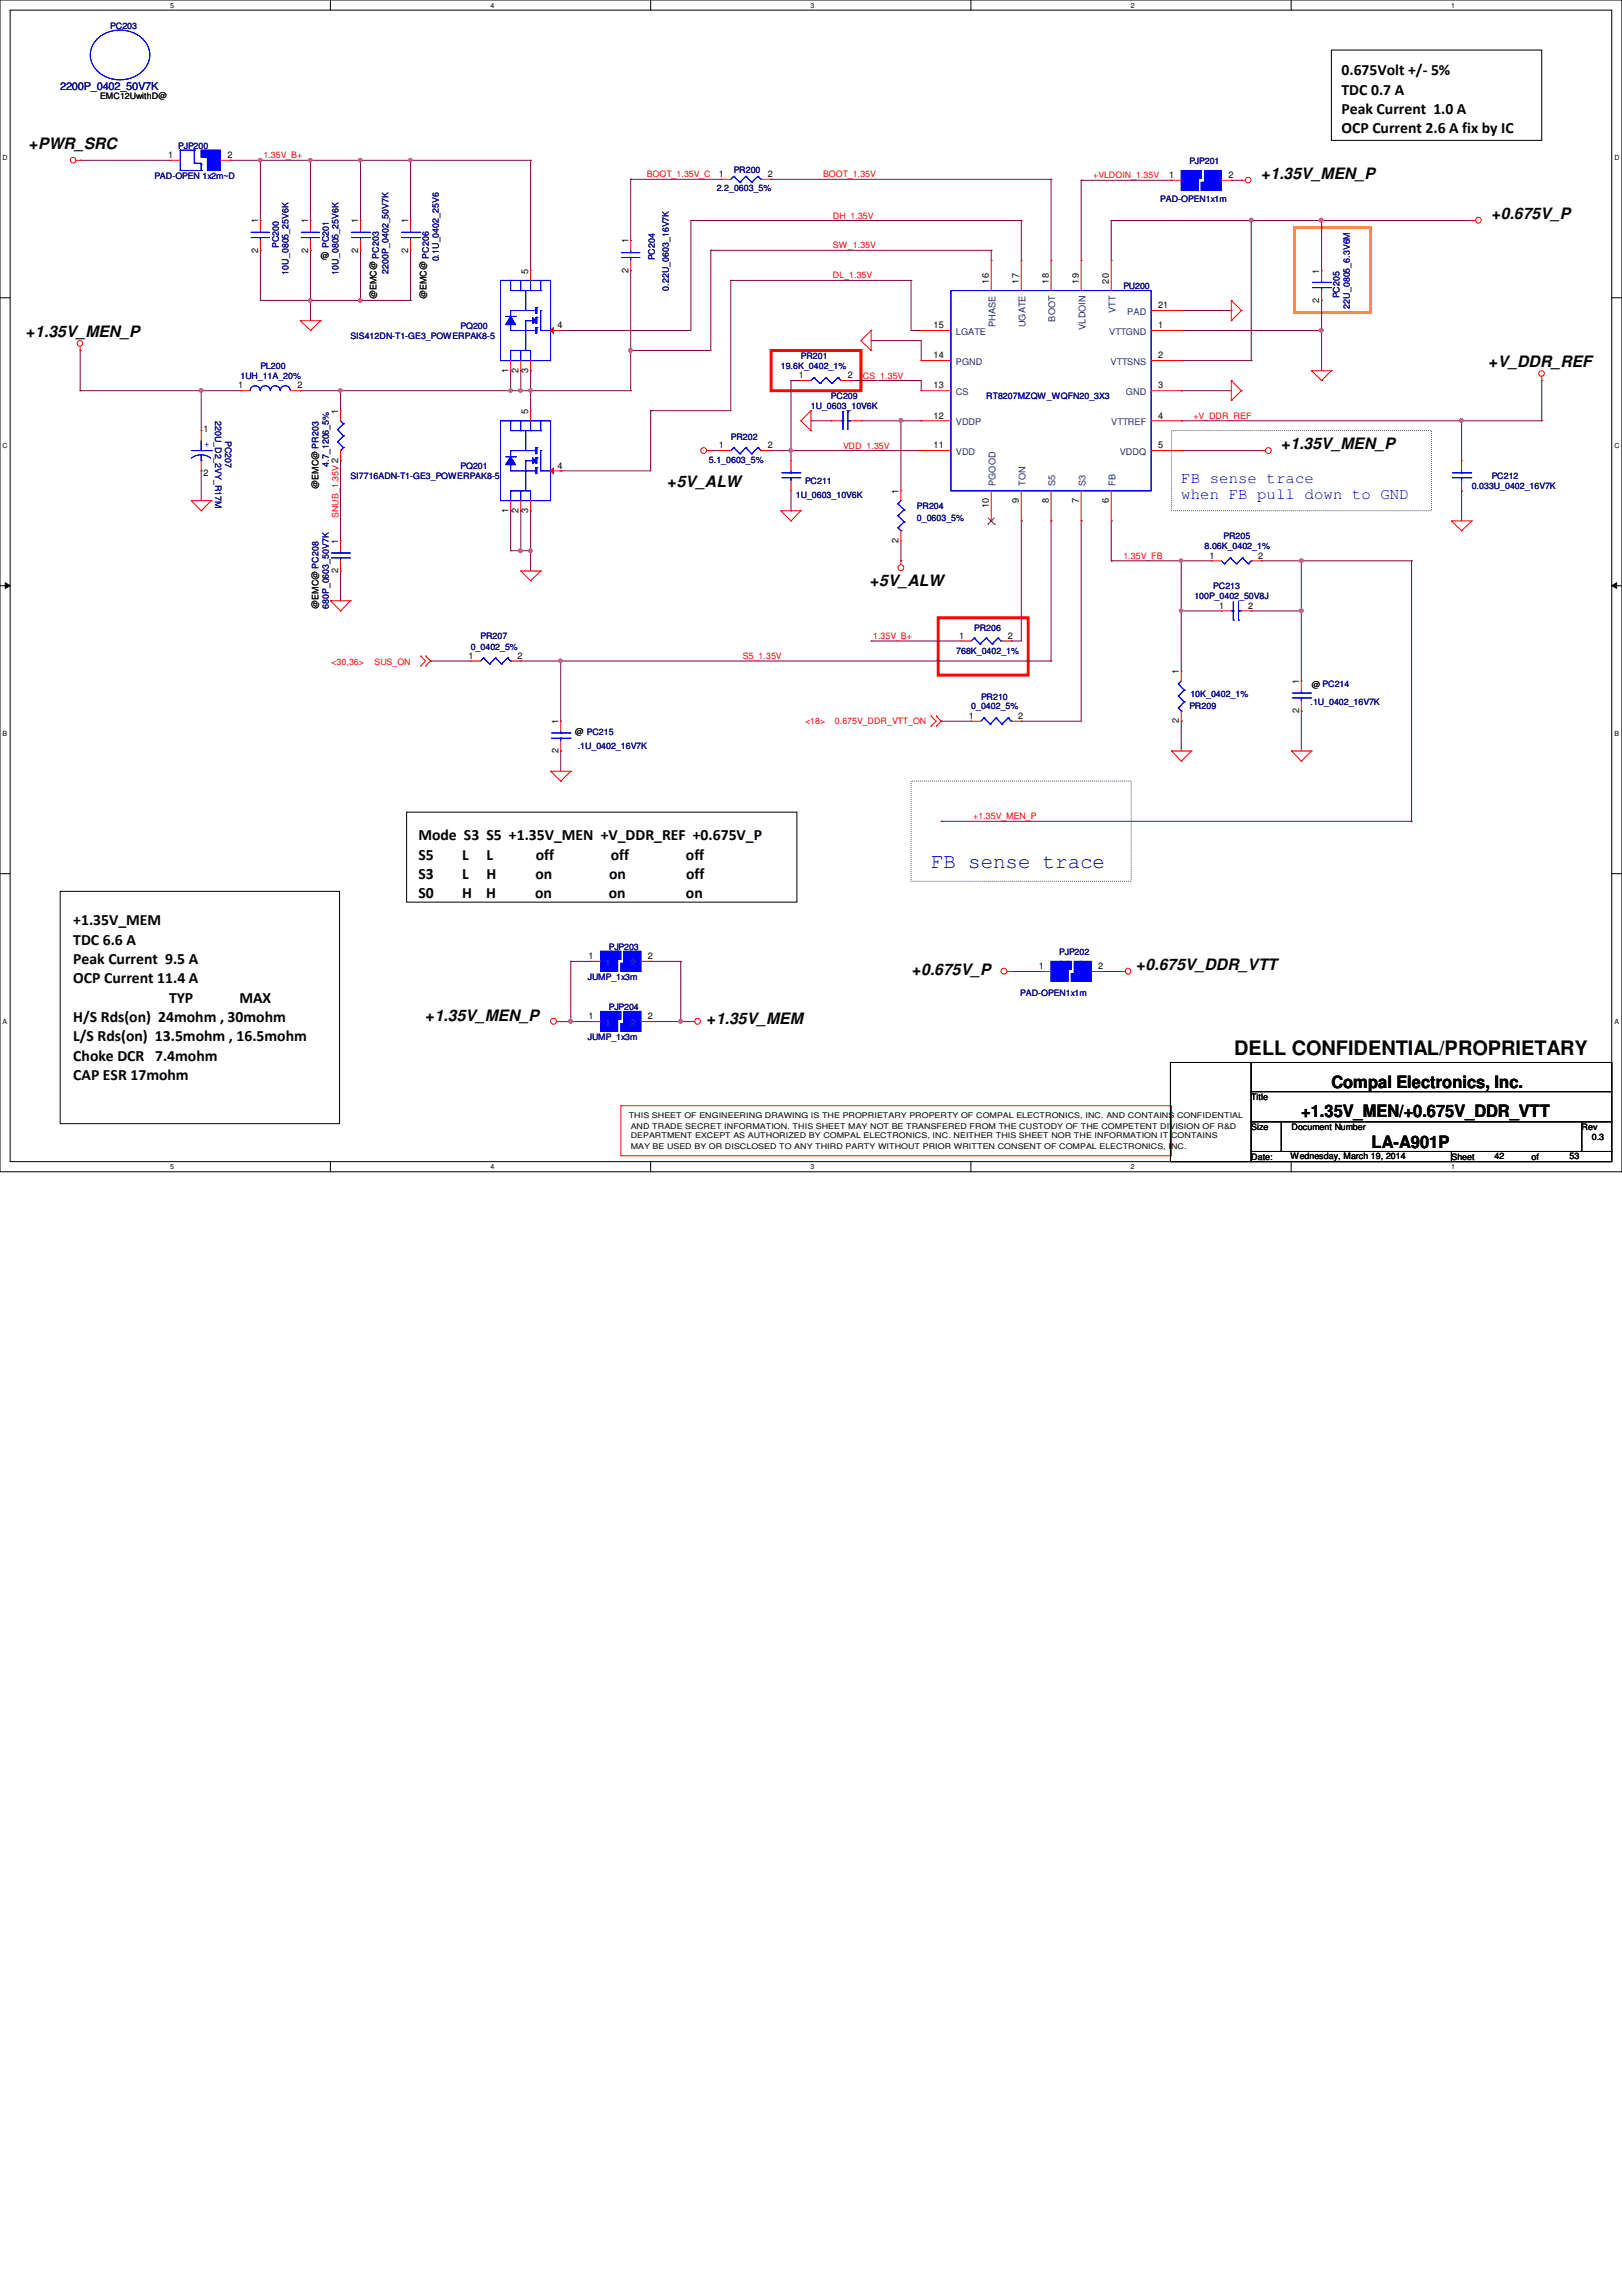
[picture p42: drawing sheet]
<svg xmlns="http://www.w3.org/2000/svg" width="210mm" height="297mm" viewBox="0 0 210 297" stroke-linecap="round" stroke-linejoin="round" font-family="sans-serif">
<defs><g id="words">
<text font-size="2.7" fill="#00f" x="120.5" y="112.3">FB sense trace</text>
<text font-size="2.6" x="159.7" y="136.5">DELL CONFIDENTIAL/PROPRIETARY</text>
<g font-size="2.2">
<text x="172.3" y="140.7">Compal Electronics, Inc.</text>
<text x="168.4" y="144.6">+1.35V_MEN/+0.675V_DDR_VTT</text>
<text x="177.5" y="148.5">LA-A901P</text>
</g>
<g font-size="2">
<text x="173.6" y="9.7">0.675Volt +/- 5%</text>
<text x="173.6" y="12.2">TDC 0.7 A</text>
<text x="173.6" y="14.7">Peak Current 1.0 A</text>
<text x="173.6" y="17.2">OCP Current 2.6 A fix by IC</text>
<text x="3.8" y="19.3">+PWR_SRC</text>
<text x="163.2" y="23.2">+1.35V_MEN_P</text>
<text x="193" y="28.4">+0.675V_P</text>
<text x="3.4" y="43.6">+1.35V_MEN_P</text>
<text x="192.7" y="47.5">+V_DDR_REF</text>
<text x="165.8" y="58.1">+1.35V_MEN_P</text>
<text x="86.4" y="62.9">+5V_ALW</text>
<text x="112.6" y="75.8">+5V_ALW</text>
<text x="54.1" y="108.7">Mode S3 S5 +1.35V_MEN +V_DDR_REF +0.675V_P</text>
<text x="54.1" y="111.2">S5</text>
<text x="54.1" y="113.7">S3</text>
<text x="59.8" y="111.2">L</text>
<text x="59.8" y="113.7">L</text>
<text x="63" y="111.2">L</text>
<text x="63" y="113.7">H</text>
<text x="69.3" y="113.7">on</text>
<text x="69.3" y="111.2">off</text>
<text x="78.8" y="113.7">on</text>
<text x="79" y="111.2">off</text>
<text x="88.8" y="111.2">off</text>
<text x="88.8" y="113.7">off</text>
<text x="9.5" y="119.7">+1.35V_MEM</text>
<text x="54.1" y="116.2">S0</text>
<text x="59.8" y="116.2">H</text>
<text x="62.9" y="116.2">H</text>
<text x="69.3" y="116.2">on</text>
<text x="78.8" y="116.2">on</text>
<text x="88.8" y="116.2">on</text>
<text x="9.5" y="122.2">TDC 6.6 A</text>
<text x="9.5" y="124.7">Peak Current 9.5 A</text>
<text x="147.1" y="125.5">+0.675V_DDR_VTT</text>
<text x="9.5" y="127.2">OCP Current 11.4 A</text>
<text x="21.9" y="129.7">TYP</text>
<text x="31" y="129.7">MAX</text>
<text x="118" y="126.2">+0.675V_P</text>
<text x="9.5" y="132.2">H/S Rds(on) 24mohm , 30mohm</text>
<text x="9.5" y="134.7">L/S Rds(on) 13.5mohm , 16.5mohm</text>
<text x="9.5" y="137.2">Choke DCR 7.4mohm</text>
<text x="55.1" y="132.1">+1.35V_MEN_P</text>
<text x="91.5" y="132.5">+1.35V_MEM</text>
<text x="9.5" y="139.7">CAP ESR 17mohm</text>
</g>
<g font-size="2" fill="#00f">
<text x="152.9" y="62.5">FB sense trace</text>
<text x="152.9" y="64.6">when FB pull down to GND</text>
</g>
<text font-size="1.4" fill="#000080" x="7.8" y="11.7">2200P_0402_50V7K</text>
<g font-size="1.2">
<text x="21.8" y="20.4">1</text>
<text x="29.4" y="20.4">2</text>
<text x="93" y="22.9">1</text>
<text x="99.4" y="22.9">2</text>
<text x="151.3" y="23">1</text>
<text x="159" y="23">2</text>
<text x="33.4" y="28.9" transform="rotate(-90 33.4 28.9)">1</text>
<text x="39.9" y="28.9" transform="rotate(-90 39.9 28.9)">1</text>
<text x="46.4" y="28.9" transform="rotate(-90 46.4 28.9)">1</text>
<text x="52.8" y="28.9" transform="rotate(-90 52.8 28.9)">1</text>
<text x="33.4" y="32.7" transform="rotate(-90 33.4 32.7)">2</text>
<text x="39.9" y="32.7" transform="rotate(-90 39.9 32.7)">2</text>
<text x="46.4" y="32.7" transform="rotate(-90 46.4 32.7)">2</text>
<text x="52.8" y="32.7" transform="rotate(-90 52.8 32.7)">2</text>
<text x="68.4" y="35.4" transform="rotate(-90 68.4 35.4)">5</text>
<text x="81.3" y="35.3" transform="rotate(-90 81.3 35.3)">2</text>
<text x="81.3" y="31.5" transform="rotate(-90 81.3 31.5)">1</text>
<text x="170.7" y="35.4" transform="rotate(-90 170.7 35.4)">1</text>
<text x="128" y="36.7" transform="rotate(-90 128 36.7)">16</text>
<text x="131.9" y="36.7" transform="rotate(-90 131.9 36.7)">17</text>
<text x="135.7" y="36.7" transform="rotate(-90 135.7 36.7)">18</text>
<text x="139.6" y="36.7" transform="rotate(-90 139.6 36.7)">19</text>
<text x="143.5" y="36.7" transform="rotate(-90 143.5 36.7)">20</text>
<text x="149.9" y="39.9">21</text>
<text x="170.7" y="39.2" transform="rotate(-90 170.7 39.2)">2</text>
<text x="72.1" y="42.5">4</text>
<text x="120.8" y="46.4">14</text>
<text x="120.8" y="42.5">15</text>
<text x="149.9" y="46.4">2</text>
<text x="149.9" y="42.5">1</text>
<text x="30.8" y="50.2">1</text>
<text x="38.5" y="50.2">2</text>
<text x="43.8" y="53.6" transform="rotate(-90 43.8 53.6)">1</text>
<text x="65.8" y="48.2" transform="rotate(-90 65.8 48.2)">1</text>
<text x="67.1" y="48.2" transform="rotate(-90 67.1 48.2)">2</text>
<text x="68.4" y="53.6" transform="rotate(-90 68.4 53.6)">5</text>
<text x="68.4" y="48.2" transform="rotate(-90 68.4 48.2)">3</text>
<text x="103.4" y="48.9">1</text>
<text x="109.7" y="48.9">2</text>
<text x="120.8" y="50.2">13</text>
<text x="149.9" y="50.2">3</text>
<text x="26.3" y="55.9">1</text>
<text x="93" y="58">1</text>
<text x="99.4" y="58">2</text>
<text x="120.8" y="54.1">12</text>
<text x="120.8" y="58">11</text>
<text x="149.9" y="54.1">4</text>
<text x="149.9" y="58">5</text>
<text x="26.3" y="61.6">2</text>
<text x="72.1" y="60.6">4</text>
<text x="116.3" y="63.9" transform="rotate(-90 116.3 63.9)">1</text>
<text x="128" y="65.7" transform="rotate(-90 128 65.7)">10</text>
<text x="131.9" y="65.1" transform="rotate(-90 131.9 65.1)">9</text>
<text x="135.7" y="65.1" transform="rotate(-90 135.7 65.1)">8</text>
<text x="139.6" y="65.1" transform="rotate(-90 139.6 65.1)">7</text>
<text x="143.5" y="65.1" transform="rotate(-90 143.5 65.1)">6</text>
<text x="43.8" y="70.4" transform="rotate(-90 43.8 70.4)">1</text>
<text x="65.8" y="66.3" transform="rotate(-90 65.8 66.3)">1</text>
<text x="67.1" y="66.3" transform="rotate(-90 67.1 66.3)">2</text>
<text x="68.4" y="66.3" transform="rotate(-90 68.4 66.3)">3</text>
<text x="116.3" y="70.2" transform="rotate(-90 116.3 70.2)">2</text>
<text x="43.8" y="74.1" transform="rotate(-90 43.8 74.1)">2</text>
<text x="156.5" y="72.3">1</text>
<text x="162.8" y="72.3">2</text>
<text x="124.1" y="82.6">1</text>
<text x="130.4" y="82.6">2</text>
<text x="157.8" y="78.7">1</text>
<text x="161.5" y="78.7">2</text>
<text x="60.6" y="85.2">1</text>
<text x="67" y="85.2">2</text>
<text x="152.6" y="87.2" transform="rotate(-90 152.6 87.2)">1</text>
<text x="168.1" y="88.5" transform="rotate(-90 168.1 88.5)">1</text>
<text x="72.3" y="93.7" transform="rotate(-90 72.3 93.7)">1</text>
<text x="125.4" y="93">1</text>
<text x="131.7" y="93">2</text>
<text x="152.6" y="93.6" transform="rotate(-90 152.6 93.6)">2</text>
<text x="168.1" y="92.2" transform="rotate(-90 168.1 92.2)">2</text>
<text x="72.3" y="97.5" transform="rotate(-90 72.3 97.5)">2</text>
<text x="76.2" y="124.1">1</text>
<text x="83.8" y="124.1">2</text>
<text x="134.5" y="125.4">1</text>
<text x="142.1" y="125.4">2</text>
<text x="76.2" y="131.9">1</text>
<text x="83.8" y="131.9">2</text>
</g>
<g font-size="1.2" fill="#004080">
<text x="136.6" y="41.6" transform="rotate(-90 136.6 41.6)">BOOT</text>
<text x="144.4" y="40.5" transform="rotate(-90 144.4 40.5)">VTT</text>
<text x="145.9" y="40.7">PAD</text>
<text x="123.7" y="47.2">PGND</text>
<text x="123.7" y="43.3">LGATE</text>
<text x="128.8" y="42.3" transform="rotate(-90 128.8 42.3)">PHASE</text>
<text x="132.7" y="42.3" transform="rotate(-90 132.7 42.3)">UGATE</text>
<text x="140.5" y="42.7" transform="rotate(-90 140.5 42.7)">VLDOIN</text>
<text x="143.6" y="43.3">VTTGND</text>
<text x="143.7" y="47.2">VTTSNS</text>
<text x="123.7" y="51.1">CS</text>
<text x="145.7" y="51.1">GND</text>
<text x="123.7" y="55">VDDP</text>
<text x="123.7" y="58.8">VDD</text>
<text x="143.8" y="55">VTTREF</text>
<text x="144.9" y="58.8">VDDQ</text>
<text x="128.8" y="62.9" transform="rotate(-90 128.8 62.9)">PGOOD</text>
<text x="132.7" y="62.9" transform="rotate(-90 132.7 62.9)">TON</text>
<text x="136.6" y="62.9" transform="rotate(-90 136.6 62.9)">S5</text>
<text x="140.5" y="62.9" transform="rotate(-90 140.5 62.9)">S3</text>
<text x="144.4" y="62.9" transform="rotate(-90 144.4 62.9)">FB</text>
<text x="78.4" y="124.9">1</text>
<text x="81.6" y="124.9">2</text>
<text x="78.4" y="132.7">1</text>
<text x="81.6" y="132.7">2</text>
</g>
<g font-size="1.1" fill="#000080">
<text x="14.3" y="3.7">PC203</text>
<text x="20" y="23.2">PAD-OPEN 1x2m~D</text>
<text x="23.1" y="19.3">PJP200</text>
<text x="95" y="22.4">PR200</text>
<text x="153.9" y="21.2">PJP201</text>
<text x="92.8" y="24.7">2.2_0603_5%</text>
<text x="150.2" y="26.1">PAD-OPEN1x1m</text>
<text x="36.1" y="32.1" transform="rotate(-90 36.1 32.1)">PC200</text>
<text x="37.3" y="35.5" transform="rotate(-90 37.3 35.5)">10U_0805_25V6K</text>
<text x="42.5" y="32.1" transform="rotate(-90 42.5 32.1)">PC201</text>
<text x="43.8" y="35.5" transform="rotate(-90 43.8 35.5)">10U_0805_25V6K</text>
<text x="49" y="33.4" transform="rotate(-90 49 33.4)">PC203</text>
<text x="50.3" y="35.4" transform="rotate(-90 50.3 35.4)">2200P_0402_50V7K</text>
<text x="55.5" y="33.4" transform="rotate(-90 55.5 33.4)">PC206</text>
<text x="56.8" y="33.8" transform="rotate(-90 56.8 33.8)">0.1U_0402_25V6</text>
<text x="84.8" y="33.7" transform="rotate(-90 84.8 33.7)">PC204</text>
<text x="86.6" y="37.6" transform="rotate(-90 86.6 37.6)">0.22U_0603_16V7K</text>
<text x="145.4" y="37.4">PU200</text>
<text x="173.4" y="38.6" transform="rotate(-90 173.4 38.6)">PC205</text>
<text x="174.7" y="39.9" transform="rotate(-90 174.7 39.9)">22U_0805_6.3V6M</text>
<text x="33.7" y="47.8">PL200</text>
<text x="45.3" y="43.9">SIS412DN-T1-GE3_POWERPAK8-5</text>
<text x="59.6" y="42.6">PQ200</text>
<text x="101" y="47.8">19.6K_0402_1%</text>
<text x="103.6" y="46.4">PR201</text>
<text x="31.1" y="49.1">1UH_11A_20%</text>
<text x="104.9" y="52.9">1U_0603_10V6K</text>
<text x="107.5" y="51.6">PC209</text>
<text x="127.6" y="51.6">RT8207MZQW_WQFN20_3X3</text>
<text x="27.9" y="54.4" transform="rotate(90 27.9 54.4)">220U_D2_2VY_R17M</text>
<text x="29.1" y="57" transform="rotate(90 29.1 57)">PC207</text>
<text x="91.7" y="59.9">5.1_0603_5%</text>
<text x="94.6" y="56.9">PR202</text>
<text x="42.5" y="60.4" transform="rotate(-90 42.5 60.4)">4.7_1206_5%</text>
<text x="45.3" y="62">SI7716ADN-T1-GE3_POWERPAK8-5</text>
<text x="59.6" y="60.7">PQ201</text>
<text x="103" y="64.5">1U_0603_10V6K</text>
<text x="104.2" y="62.7">PC211</text>
<text x="118.7" y="65.9">PR204</text>
<text x="190.5" y="63.3">0.033U_0402_16V7K</text>
<text x="193" y="62">PC212</text>
<text x="118.7" y="67.4">0_0603_5%</text>
<text x="155.9" y="71.1">8.06K_0402_1%</text>
<text x="158.3" y="69.8">PR205</text>
<text x="154.6" y="77.6">100P_0402_50V8J</text>
<text x="157" y="76.2">PC213</text>
<text x="42.5" y="78.8" transform="rotate(-90 42.5 78.8)">680P_0603_50V7K</text>
<text x="62.2" y="82.7">PR207</text>
<text x="126.1" y="81.6">PR206</text>
<text x="60.9" y="84">0_0402_5%</text>
<text x="123.7" y="84.7">768K_0402_1%</text>
<text x="125.7" y="91.8">0_0402_5%</text>
<text x="127" y="90.5">PR210</text>
<text x="153.9" y="91.8">PR209</text>
<text x="154.1" y="90.1">10K_0402_1%</text>
<text x="169.6" y="91.1">.1U_0402_16V7K</text>
<text x="74.8" y="96.9">.1U_0402_16V7K</text>
<text x="78.8" y="122.9">PJP203</text>
<text x="137.1" y="123.5">PJP202</text>
<text x="76.1" y="126.8">JUMP_1x3m</text>
<text x="78.8" y="130.6">PJP204</text>
<text x="132" y="128.9">PAD-OPEN1x1m</text>
<text x="76.1" y="134.5">JUMP_1x3m</text>
</g>
<g font-size="1.1">
<text x="13" y="12.8">EMC12UwithD@</text>
<text x="41.5" y="33.5">@</text>
<text x="48.7" y="38.7" transform="rotate(-90 48.7 38.7)">@EMC@</text>
<text x="55.2" y="38.7" transform="rotate(-90 55.2 38.7)">@EMC@</text>
<text x="41.2" y="63.2" transform="rotate(-90 41.2 63.2)">@EMC@ PR203</text>
<text x="41.2" y="78.8" transform="rotate(-90 41.2 78.8)">@EMC@ PC208</text>
<text x="169.7" y="89.1">@ PC214</text>
<text x="74.4" y="95">@ PC215</text>
<text x="161.9" y="142.3">Title</text>
<text x="161.9" y="146.2">Size</text>
<text x="167" y="149.9">Wednesday, March 19, 2014</text>
<text x="167.1" y="146.2">Document Number</text>
<text x="193.4" y="149.9">42</text>
<text x="203.1" y="149.9">53</text>
<text x="204.7" y="146.2">Rev</text>
<text x="206" y="147.5">0.3</text>
<text x="161.9" y="150.1">Date:</text>
<text x="187.8" y="150.1">Sheet</text>
<text x="198.2" y="150.1">of</text>
</g>
<g font-size="1.1" fill="#f00">
<text x="34.1" y="20.5">1.35V_B+</text>
<text x="83.7" y="22.9">BOOT_1.35V_C</text>
<text x="106.5" y="22.9">BOOT_1.35V</text>
<text x="141.5" y="23.1">+VLDOIN_1.35V</text>
<text x="107.8" y="28.3">DH_1.35V</text>
<text x="107.8" y="32.1">SW_1.35V</text>
<text x="107.8" y="36">DL_1.35V</text>
<text x="111.7" y="49">CS_1.35V</text>
<text x="109.1" y="58">VDD_1.35V</text>
<text x="154.4" y="54.2">+V_DDR_REF</text>
<text x="43.8" y="67" transform="rotate(-90 43.8 67)">SNUB_1.35V 2</text>
<text x="145.4" y="72.3">1.35V_FB</text>
<text x="113" y="82.7">1.35V_B+</text>
<text x="42.9" y="86">&lt;30,36&gt;</text>
<text x="48.5" y="86">SUS_ON</text>
<text x="96.1" y="85.3">S5_1.35V</text>
<text x="104.2" y="93.7">&lt;18&gt;</text>
<text x="108" y="93.7">0.675V_DDR_VTT_ON</text>
<text x="125.9" y="106">+1.35V_MEN_P</text>
</g>
<text font-size="1.1" fill="#00f" x="26.5" y="57.9">+</text>
<g font-size="1">
<text x="81.4" y="144.7">THIS SHEET OF ENGINEERING DRAWING IS THE PROPRIETARY PROPERTY OF COMPAL ELECTRONICS, INC. AND CONTAINS CONFIDENTIAL</text>
<text x="81.6" y="146">AND TRADE SECRET INFORMATION. THIS SHEET MAY NOT BE TRANSFERED FROM THE CUSTODY OF THE COMPETENT DIVISION OF R&amp;D</text>
<text x="81.6" y="148.6">MAY BE USED BY OR DISCLOSED TO ANY THIRD PARTY WITHOUT PRIOR WRITTEN CONSENT OF COMPAL ELECTRONICS, INC.</text>
<text x="81.6" y="147.3">DEPARTMENT EXCEPT AS AUTHORIZED BY COMPAL ELECTRONICS, INC. NEITHER THIS SHEET NOR THE INFORMATION IT</text>
<text x="151.6" y="147.3">CONTAINS</text>
</g>
<g font-size=".9">
<text x="22" y="1">5</text>
<text x="63.5" y="1">4</text>
<text x="104.9" y="1">3</text>
<text x="146.3" y="1">2</text>
<text x="187.8" y="1">1</text>
<text x=".3" y="20.7">D</text>
<text x="208.9" y="20.7">D</text>
<text x=".3" y="57.9">C</text>
<text x="208.9" y="57.9">C</text>
<text x=".3" y="95.2">B</text>
<text x="208.9" y="95.2">B</text>
<text x=".3" y="132.4">A</text>
<text x="208.9" y="132.4">A</text>
<text x="22" y="151.3">5</text>
<text x="63.5" y="151.3">4</text>
<text x="104.9" y="151.3">3</text>
<text x="146.3" y="151.3">2</text>
<text x="187.8" y="151.3">1</text>
</g>
</g></defs>
<path d="M0 0h209.9v151.6h-209.9zM1.3 1.3h207.3v149h-207.3z" fill="none" stroke="#000" stroke-width=".13"/>
<g fill="#fff">
<path d="M22 .2h.5v1h-.5z"/>
<path d="M22 150.5h.5v1h-.5z"/>
</g>
<path d="M42.8 0v1.3M42.8 150.3v1.3" fill="none" stroke="#000" stroke-width=".13"/>
<g fill="#fff">
<path d="M63.5 .2h.5v1h-.5z"/>
<path d="M63.5 150.5h.5v1h-.5z"/>
</g>
<path d="M84.2 0v1.3M84.2 150.3v1.3" fill="none" stroke="#000" stroke-width=".13"/>
<g fill="#fff">
<path d="M104.9 .2h.5v1h-.5z"/>
<path d="M104.9 150.5h.5v1h-.5z"/>
</g>
<path d="M125.6 0v1.3M125.6 150.3v1.3" fill="none" stroke="#000" stroke-width=".13"/>
<g fill="#fff">
<path d="M146.3 .2h.6v1h-.6z"/>
<path d="M146.3 150.5h.6v1h-.6z"/>
</g>
<path d="M167.1 0v1.3M167.1 150.3v1.3" fill="none" stroke="#000" stroke-width=".13"/>
<g fill="#fff">
<path d="M187.8 .2h.5v1h-.5z"/>
<path d="M187.8 150.5h.5v1h-.5z"/>
<path d="M.3 19.9h.7v1h-.7z"/>
<path d="M208.9 19.9h.6v1h-.6z"/>
<path d="M.3 57.1h.7v1h-.7z"/>
<path d="M208.9 57.1h.6v1h-.6z"/>
</g>
<path d="M0 38.5h1.3M208.6 38.5h1.3" fill="none" stroke="#000" stroke-width=".13"/>
<g fill="#fff">
<path d="M.3 94.4h.6v1h-.6z"/>
<path d="M208.9 94.4h.6v1h-.6z"/>
</g>
<path d="M0 75.8h1.3M.7 75.4l.6 .4-.6 .3zM208.6 75.8l.6-.4v.7zM208.6 75.8h1.3" fill="none" stroke="#000" stroke-width=".13"/>
<path d="M.7 75.4l.6 .4-.6 .3zM208.6 75.8l.6-.4v.7z" fill="#000"/>
<g fill="#fff">
<path d="M.3 131.6h.6v1h-.6z"/>
<path d="M208.9 131.6h.6v1h-.6z"/>
</g>
<path d="M172.3 6.5h27.2v11.7h-27.2zM0 113h1.3M7.8 115.3h36.1v30.1h-36.1zM52.6 105.1h50.5v11.6h-50.5zM208.6 113h1.3" fill="none" stroke="#000" stroke-width=".13"/>
<path d="M80.3 143h71.3v6.5h-71.3z" fill="none" stroke="#f00" stroke-width=".13"/>
<path d="M151.6 55.7h33.7v10.4h-33.7zM117.9 101h28.5v13h-28.5z" fill="none" stroke="#000" stroke-width=".13" stroke-dasharray="0 .3"/>
<path d="M167.5 29.4h9.9v11h-9.9z" fill="none" stroke="#ff8000" stroke-width=".38"/>
<path d="M99.8 45.3h11.6v5.2h-11.6zM121.4 79.9h11.7v7.4h-11.7z" fill="none" stroke="#f00" stroke-width=".38"/>
<g fill="none" stroke="#800040" stroke-width=".13">
<path d="M89.4 28.5h.1M89.4 28.5h42.8M89.4 28.5v14.3M128.3 32.4h.1M128.3 32.4v1.3M132.2 28.5h.1M132.2 28.5v5.2M139.9 23.3h.1M139.9 23.3v10.4M143.8 28.5h.1M143.8 28.5h18.1M44.1 50.5h.1"/>
<path d="M44.1 50.5v2.6M84.2 53.1h.1M84.2 53.1v7.8M112.7 44.1h.1M112.7 44.1h6.5M121.8 93.3h.1M121.8 93.3h3.9"/>
</g>
<circle cx="161.9" cy="28.5" r=".26" fill="#f0f"/>
<circle cx="161.9" cy="28.5" r=".26" fill="none" stroke="#f0f" stroke-width=".13"/>
<g fill="none" stroke="#800040" stroke-width=".13">
<path d="M92 32.4h.1M92 32.4h36.3M92 32.4v12.9h-10.4M143.8 28.5h.1M143.8 28.5v5.2M171 28.5h.1M171 28.5h19.5M81.6 45.3h.1M102.4 49.2h.1M102.4 49.2v9.1M110.1 49.2h.1M110.1 49.2h9.1"/>
<path d="M84.2 132.2h.1M84.2 132.2h3.9"/>
</g>
<circle cx="171" cy="28.5" r=".26" fill="#f0f"/>
<circle cx="171" cy="28.5" r=".26" fill="none" stroke="#f0f" stroke-width=".13"/>
<path d="M117.9 36.3h.1M117.9 36.3v6.5M152.9 42.8h18.1M171 42.8h.1M171 42.8v5.2M130.9 125.7h.1M130.9 125.7h3.8M142.5 125.7h.1M142.5 125.7h2.6" fill="none" stroke="#800040" stroke-width=".13"/>
<circle cx="171" cy="42.7" r=".25" fill="#f0f"/>
<circle cx="171" cy="42.7" r=".25" fill="none" stroke="#f0f" stroke-width=".13"/>
<g fill="none" stroke="#800040" stroke-width=".13">
<path d="M40.2 38.9h.1M40.2 38.9v2.6M46.7 20.7h.1M46.7 20.7v7.8M94.6 36.3h.1M94.6 36.3v16.8h-10.4M171 38.9h.1M171 38.9v3.9M72.6 42.8h.1M72.6 42.8h16.8M84.2 53.1h.1M99.8 58.3h.1"/>
<path d="M99.8 58.3h2.6"/>
</g>
<path d="M40 38.7l.1-.1 .2 .1v.3l-.2 .1-.1-.1z" fill-rule="evenodd" fill="#f0f"/>
<path d="M40 38.7l.1-.1 .2 .1v.3l-.2 .1-.1-.1z" fill="none" stroke="#f0f" stroke-width=".13"/>
<path d="M33.7 32.4h.1M33.7 38.9h.1M33.7 32.4v6.5M40.2 32.4h.1M40.2 20.7h.1M40.2 32.4v6.5h-6.5M40.2 20.7h6.5" fill="none" stroke="#800040" stroke-width=".13"/>
<path d="M46.5 20.5h.3l.1 .2-.1 .2-.2 .1-.1-.1z" fill-rule="evenodd" fill="#f0f"/>
<path d="M46.5 20.5h.3l.1 .2-.1 .2-.2 .1-.1-.1z" fill="none" stroke="#f0f" stroke-width=".13"/>
<path d="M40 20.5h.3l.1 .2-.1 .2-.2 .1-.1-.1z" fill-rule="evenodd" fill="#f0f"/>
<path d="M40 20.5h.3l.1 .2-.1 .2-.2 .1-.1-.1z" fill="none" stroke="#f0f" stroke-width=".13"/>
<path d="M81.6 35h.1M81.6 35v10.3" fill="none" stroke="#800040" stroke-width=".13"/>
<path d="M81.4 45.1h.2l.2 .1v.3l-.2 .1-.2-.1z" fill-rule="evenodd" fill="#f0f"/>
<path d="M81.4 45.1h.2l.2 .1v.3l-.2 .1-.2-.1z" fill="none" stroke="#f0f" stroke-width=".13"/>
<g fill="none" stroke="#800040" stroke-width=".13">
<path d="M81.6 23.2h.1M81.6 23.2h11.7M81.6 23.2v7.9M161.9 28.5h.1M161.9 28.5h9.1M171 28.5h.1M171 28.5v6.5M92 58.3h.1M92 58.3h1.3M102.4 49.2h.1M102.4 58.3h.1M102.4 49.2h1.2"/>
<path d="M102.4 58.3h16.8M102.4 58.3v1.3M189.1 54.4h.1M189.1 54.4v5.2M189.1 54.4h10.4M189.1 63.5h.1M189.1 63.5v3.9"/>
</g>
<path d="M102.2 58.1l.1-.1 .2 .2v.3h-.2h-.1z" fill-rule="evenodd" fill="#f0f"/>
<path d="M102.2 58.1l.1-.1 .2 .2v.3h-.2h-.1z" fill="none" stroke="#f0f" stroke-width=".13"/>
<path d="M139.9 23.3h.1M139.9 23.3h11.7M152.9 58.3h.1M152.9 58.3h10.3M72.6 85.5h63.4M136 85.5h.1" fill="none" stroke="#800040" stroke-width=".13"/>
<path d="M72.4 85.3h.3l.1 .2-.1 .1-.2 .1-.1-.1z" fill-rule="evenodd" fill="#f0f"/>
<path d="M72.4 85.3h.3l.1 .2-.1 .1-.2 .1-.1-.1z" fill="none" stroke="#f0f" stroke-width=".13"/>
<path d="M40.2 38.9h.1M40.2 38.9h6.5M152.9 50.5h.1M152.9 50.5h6.4M136 67.4h.1M136 67.4v18.1M139.9 67.4h.1M139.9 67.4v25.9M72.6 85.5h.1M72.6 97.2h.1M72.6 85.5v7.8M72.6 97.2v2.6" fill="none" stroke="#800040" stroke-width=".13"/>
<path d="M46.5 38.7l.1-.1 .2 .1v.3l-.2 .1-.1-.1z" fill-rule="evenodd" fill="#f0f"/>
<path d="M46.5 38.7l.1-.1 .2 .1v.3l-.2 .1-.1-.1z" fill="none" stroke="#f0f" stroke-width=".13"/>
<g fill="none" stroke="#800040" stroke-width=".13">
<path d="M10.4 20.7h.1M10.4 20.7h11.7M46.7 32.4h.1M46.7 32.4v6.5M68.7 20.7h.1M68.7 20.7v14.3M161.9 28.5h.1M161.9 28.5v18.2M38.9 50.5h.1M38.9 50.5h5.2M104.9 54.4h.1M104.9 54.4h2.6"/>
<path d="M111.4 54.4h5.2M116.6 54.4h.1M152.9 46.7h9M152.9 40.2h6.4M159.3 40.2h.1M161.9 46.7h.1M102.4 66.1h.1M102.4 63.5v2.6M132.2 93.3h.1M132.2 93.3h7.7M73.9 132.2h.1M73.9 132.2h2.6"/>
<path d="M88.1 132.2h.1M88.1 132.2h1.3"/>
</g>
<path d="M87.9 131.9h.2l.2 .1-.1 .3-.1 .1-.2-.1z" fill-rule="evenodd" fill="#f0f"/>
<path d="M87.9 131.9h.2l.2 .1-.1 .3-.1 .1-.2-.1z" fill="none" stroke="#f0f" stroke-width=".13"/>
<g fill="none" stroke="#800040" stroke-width=".13">
<path d="M99.8 23.2h.1M99.8 23.2h36.2M136 23.2h.1M136 23.2v10.5M159.3 23.3h1.4M160.7 23.3h.1M44.1 59.6h.1M44.1 59.6v10.4M81.6 45.3h.1M81.6 45.3v5.2M117.9 42.8h1.3M119.2 50.5h.1"/>
<path d="M119.2 46.7h.1M119.2 42.8h.1M119.2 44.1v2.6M119.2 49.2v1.3M152.9 54.4h.1M152.9 54.4h36.2M44.1 73.9h.1M44.1 73.9v3.8M68.7 71.2h.1M68.7 71.2v2.7M72.6 60.9h.1M72.6 60.9h11.6"/>
<path d="M132.2 67.4h.1M132.2 67.4v15.5h-1.3M143.8 67.4h.1M143.8 67.4v5.2M152.9 72.6h.1M152.9 72.6h3.9M163.2 72.6h5.2M168.4 72.6h.1M112.7 82.9h.1M112.7 82.9h11.7M130.9 82.9h.1M73.9 124.4h.1"/>
<path d="M73.9 124.4h2.6M73.9 124.4v7.8M84.2 124.4h.1M84.2 124.4h3.9M88.1 124.4h.1M88.1 124.4v7.8"/>
</g>
<path d="M188.9 54.2l.2-.1 .2 .2v.3l-.2 .1-.2-.1z" fill-rule="evenodd" fill="#f0f"/>
<path d="M188.9 54.2l.2-.1 .2 .2v.3l-.2 .1-.2-.1z" fill="none" stroke="#f0f" stroke-width=".13"/>
<g fill="none" stroke="#800040" stroke-width=".13">
<path d="M10.4 45.3h.1M10.4 45.3v5.2M199.5 54.4h.1M199.5 49.2v5.2M143.8 72.6h.1M143.8 72.6h9.1M152.9 79h.1M152.9 79v7.8M161.9 79h6.5M168.4 79h.1M168.4 72.6h.1M168.4 72.6h14.3"/>
<path d="M168.4 72.6v15.5M182.7 72.6h.1M182.7 72.6v33.7M55.7 85.5h.1M55.7 85.5h5.2M67.4 85.5h.1M67.4 85.5h5.2M152.9 93.3h.1M152.9 93.3v3.9M168.4 92h.1M168.4 92v5.2M121.8 106.3h.1"/>
<path d="M121.8 106.3h60.9M182.7 106.3h.1"/>
</g>
<circle cx="168.4" cy="79" r=".25" fill="#f0f"/>
<circle cx="168.4" cy="79" r=".25" fill="none" stroke="#f0f" stroke-width=".13"/>
<circle cx="168.4" cy="72.5" r=".25" fill="#f0f"/>
<circle cx="168.4" cy="72.5" r=".25" fill="none" stroke="#f0f" stroke-width=".13"/>
<path d="M152.9 79h.1M152.9 72.6h.1M152.9 79h5.2M152.9 72.6v6.4" fill="none" stroke="#800040" stroke-width=".13"/>
<path d="M152.7 78.8h.3l.1 .2-.1 .2h-.2h-.1z" fill-rule="evenodd" fill="#f0f"/>
<path d="M152.7 78.8h.3l.1 .2-.1 .2h-.2h-.1z" fill="none" stroke="#f0f" stroke-width=".13"/>
<path d="M152.7 72.4h.3l.1 .1-.1 .2-.2 .1-.1-.1z" fill-rule="evenodd" fill="#f0f"/>
<path d="M152.7 72.4h.3l.1 .1-.1 .2-.2 .1-.1-.1z" fill="none" stroke="#f0f" stroke-width=".13"/>
<path d="M26 50.5h.1M26 50.5h5.1" fill="none" stroke="#800040" stroke-width=".13"/>
<circle cx="26" cy="50.5" r=".25" fill="#f0f"/>
<circle cx="26" cy="50.5" r=".25" fill="none" stroke="#f0f" stroke-width=".13"/>
<path d="M10.4 50.5h.1M10.4 50.5h15.6M26 50.5h.1M26 50.5v5.2M26 60.9h.1M26 60.9v3.9M72.6 132.2h.1M72.6 132.2h1.3" fill="none" stroke="#800040" stroke-width=".13"/>
<circle cx="73.8" cy="132.1" r=".26" fill="#f0f"/>
<circle cx="73.8" cy="132.1" r=".26" fill="none" stroke="#f0f" stroke-width=".13"/>
<path d="M94.6 36.3h.1M94.6 36.3h23.3M67.4 66.1h.1M67.4 66.1v5.1" fill="none" stroke="#800040" stroke-width=".13"/>
<circle cx="67.4" cy="71.2" r=".26" fill="#f0f"/>
<circle cx="67.4" cy="71.2" r=".26" fill="none" stroke="#f0f" stroke-width=".13"/>
<path d="M67.4 71.2h.1M68.7 66.1h.1M68.7 66.1v5.1h-1.3" fill="none" stroke="#800040" stroke-width=".13"/>
<path d="M68.5 71.1l.1-.1 .2 .1v.3l-.2 .1-.1-.1z" fill-rule="evenodd" fill="#f0f"/>
<path d="M68.5 71.1l.1-.1 .2 .1v.3l-.2 .1-.1-.1z" fill="none" stroke="#f0f" stroke-width=".13"/>
<path d="M53.1 20.7h.1M53.1 20.7h15.6M66.1 66.1h.1M66.1 66.1v5.1" fill="none" stroke="#800040" stroke-width=".13"/>
<path d="M52.9 20.5h.4v.2v.2l-.2 .1-.2-.1z" fill-rule="evenodd" fill="#f0f"/>
<path d="M52.9 20.5h.4v.2v.2l-.2 .1-.2-.1z" fill="none" stroke="#f0f" stroke-width=".13"/>
<path d="M33.7 20.7h.1M33.7 20.7h6.5M33.7 20.7v7.8M40.2 20.7h.1M40.2 20.7v7.8" fill="none" stroke="#800040" stroke-width=".13"/>
<path d="M33.5 20.5h.3l.1 .2-.1 .2-.1 .1-.2-.1z" fill-rule="evenodd" fill="#f0f"/>
<path d="M33.5 20.5h.3l.1 .2-.1 .2-.1 .1-.2-.1z" fill="none" stroke="#f0f" stroke-width=".13"/>
<path d="M29.8 20.7h.1M29.8 20.7h3.9M44.1 50.5h.1M44.1 50.5h22M66.1 50.5h.1M66.1 48v2.5M67.4 48h.1M67.4 48v2.5M66.1 71.2h.1M66.1 71.2h1.3" fill="none" stroke="#800040" stroke-width=".13"/>
<path d="M65.9 50.4h.3l.1 .1-.1 .2-.2 .1-.1-.1z" fill-rule="evenodd" fill="#f0f"/>
<path d="M65.9 50.4h.3l.1 .1-.1 .2-.2 .1-.1-.1z" fill="none" stroke="#f0f" stroke-width=".13"/>
<path d="M43.9 50.4h.3l.1 .1-.1 .2-.2 .1-.1-.1z" fill-rule="evenodd" fill="#f0f"/>
<path d="M43.9 50.4h.3l.1 .1-.1 .2-.2 .1-.1-.1z" fill="none" stroke="#f0f" stroke-width=".13"/>
<path d="M66.1 50.5h1.3M67.4 50.5h.1" fill="none" stroke="#800040" stroke-width=".13"/>
<circle cx="67.4" cy="50.5" r=".25" fill="#f0f"/>
<circle cx="67.4" cy="50.5" r=".25" fill="none" stroke="#f0f" stroke-width=".13"/>
<path d="M67.4 50.5h14.2M68.7 50.5h.1M68.7 48h.1M68.7 48v2.5M81.6 50.5h.1" fill="none" stroke="#800040" stroke-width=".13"/>
<path d="M68.5 50.4h.3l.1 .1-.1 .2-.2 .1-.1-.1z" fill-rule="evenodd" fill="#f0f"/>
<path d="M68.5 50.4h.3l.1 .1-.1 .2-.2 .1-.1-.1z" fill="none" stroke="#f0f" stroke-width=".13"/>
<path d="M68.7 50.5h.1M68.7 50.5v2.6M116.6 54.4h.1M116.6 54.4v9.1M116.6 72.6h.1M116.6 70v2.6" fill="none" stroke="#800040" stroke-width=".13"/>
<circle cx="116.6" cy="54.4" r=".26" fill="#f0f"/>
<circle cx="116.6" cy="54.4" r=".26" fill="none" stroke="#f0f" stroke-width=".13"/>
<path d="M46.7 38.9h.1M46.7 20.7h.1M46.7 38.9h6.4M46.7 20.7h6.4M53.1 38.9h.1M53.1 20.7h.1M53.1 20.7v7.8M53.1 32.4v6.5M116.6 54.4h2.6M119.2 54.4h.1" fill="none" stroke="#800040" stroke-width=".13"/>
<g fill="none" stroke="#f00" stroke-width=".13">
<path d="M9.9 20.7h.5M10.4 20.7h.1M93.3 23.2h.1M93.3 23.2h1.3M98.5 23.2h1.3M99.8 23.2h.1M159.3 38.9h.1M159.3 38.9v2.6M159.3 38.9l1.4 1.3M160.7 23.3h.1M160.7 23.3h.5M190.5 28.5h.1"/>
<path d="M190.5 28.5h.5M10.4 45.3h.1M10.4 44.8v.5M26 55.7h.1M26 55.7v1.3M26 59.6v1.3M38.9 41.5h.1M38.9 41.5h2.6M38.9 41.5l1.3 1.3M40.2 42.8h.1M41.5 41.5h.1M41.5 41.5l-1.3 1.3"/>
<path d="M91.5 58.3h.5M92 58.3h.1M103.6 54.4h.1M103.6 49.2h.1M103.6 54.4l1.3 1.3M103.6 49.2h1.3M104.9 55.7h.1M104.9 53.1h.1M104.9 53.1v2.6M104.9 53.1l-1.3 1.3M108.8 49.2h1.3M110.1 49.2h.1"/>
<path d="M111.4 44.1h.1M111.4 44.1l1.3 1.2M112.7 45.3h.1M112.7 42.8h.1M112.7 42.8v2.5M112.7 42.8l-1.3 1.3M159.3 51.8h.1M159.3 49.2h.1M159.3 41.5h.1M159.3 49.2v2.6M159.3 49.2l1.4 1.3M160.7 50.5h.1"/>
<path d="M160.7 40.2h.1M160.7 50.5l-1.4 1.3M160.7 40.2l-1.4 1.3M163.2 58.3h.1M163.2 58.3h.5M169.7 48h.1M169.7 48h2.6M169.7 48l1.3 1.2M171 49.2h.1M172.3 48h.1M172.3 48l-1.3 1.2M199.5 49.2h.1"/>
<path d="M199.5 48.7v.5M24.8 64.8h.1M24.8 64.8h2.5M24.8 64.8l1.2 1.3M26 66.1h.1M26 60.9h.1M27.3 64.8h.1M27.3 64.8l-1.3 1.3M42.8 77.7h.1M42.8 77.7h2.5M42.8 77.7l1.3 1.3M44.1 79h.1"/>
<path d="M45.3 77.7h.1M45.3 77.7l-1.2 1.3M67.4 73.9h.1M67.4 73.9h2.6M67.4 73.9l1.3 1.2M68.7 75.1h.1M70 73.9h.1M70 73.9l-1.3 1.2M101 66.1h.1M101 66.1h2.6M101 66.1l1.4 1.3M102.4 67.4h.1"/>
<path d="M103.6 66.1h.1M103.6 66.1l-1.2 1.3M116.6 72.6h.1M116.6 63.5h.1M116.6 70h.1M116.6 63.5v1.3M116.6 68.7v1.3M116.6 72.6v.5M156.8 72.6h.1M156.8 72.6h1.3M158.1 79h.1M158.1 79h1.2"/>
<path d="M160.7 79h1.2M161.9 79h.1M161.9 72.6h1.3M163.2 72.6h.1M187.8 67.4h.1M187.8 67.4h2.7M187.8 67.4l1.3 1.3M189.1 68.7h.1M190.5 67.4h.1M190.5 67.4l-1.4 1.3M54.4 86.1h.1M54.4 84.9h.1"/>
<path d="M54.4 84.9l.7 .6-.7 .6M55.1 84.9h.1M55.1 86.1h.1M55.1 84.9l.6 .6-.6 .6M71.2 99.8h.1M71.2 99.8h2.7M71.2 99.8l1.4 1.2M73.9 99.8h.1M73.9 99.8l-1.3 1.2M120.5 93.9h.1M120.5 92.6h.1M120.5 92.6l.7 .7-.7 .6"/>
<path d="M121.2 92.6h.1M121.2 93.9h.1M121.2 92.6l.6 .7-.6 .6M151.6 97.2h.1M151.6 97.2h2.6M151.6 97.2l1.3 1.3M152.9 98.5h.1M154.2 97.2h.1M154.2 97.2l-1.3 1.3M167.1 97.2h.1M167.1 97.2h2.6M167.1 97.2l1.3 1.3"/>
<path d="M168.4 98.5h.1M169.7 97.2h.1M169.7 97.2l-1.3 1.3M72.6 101h.1M72.1 132.2h.5M72.6 132.2h.1M89.4 132.2h.1M89.4 132.2h.5M130.3 125.7h.6M130.9 125.7h.1M145.1 125.7h.1M145.1 125.7h.5"/>
<circle cx="9.5" cy="20.7" r=".37"/>
<circle cx="161.5" cy="23.3" r=".37"/>
<circle cx="191.3" cy="28.5" r=".38"/>
<circle cx="10.3" cy="44.4" r=".37"/>
<circle cx="91.1" cy="58.3" r=".38"/>
<circle cx="164.1" cy="58.3" r=".38"/>
<circle cx="199.5" cy="48.3" r=".37"/>
<circle cx="116.6" cy="73.4" r=".38"/>
<circle cx="71.6" cy="132.1" r=".38"/>
<circle cx="90.3" cy="132.1" r=".38"/>
<circle cx="129.9" cy="125.6" r=".38"/>
<circle cx="146" cy="125.6" r=".38"/>
</g>
<path d="M151.5 137.5h10.4v12.8h-10.4zM161.9 137.5h46.7v3.7h-46.7zM161.9 141.2h46.7v3.9h-46.7zM161.9 145.1h3.9v3.9h-3.9zM161.9 149h25.9v1.3h-25.9zM165.8 145.1h38.9v3.9h-38.9zM187.8 149h20.8v1.3h-20.8zM204.7 145.1h3.9v3.9h-3.9z" fill="none" stroke="#000" stroke-width=".13"/>
<g fill="none" stroke="#00f" stroke-width=".13">
<path d="M95 22.8h.1M95 22.8l-.4 .4M95 22.8l.8 .8M95.8 23.6h.1M96.5 22.8h.1M96.5 22.8l-.7 .8M96.5 22.8l.8 .8M97.3 23.6h.1M98.1 22.8h.1M98.1 22.8l-.8 .8M98.1 22.8l.4 .4M98.5 23.2h.1"/>
<path d="M24.8 58.3h2.5M26 58.3h.1M26 58.8a1.88 1.88 0 0 1 1.3 .5M26 58.8a2 2 0 0 0-1.2 .5M26 59.6h.1M26 57v1.3M26 58.8v.8M27.3 58.3h.1M65.4 59.1h1.3M66.1 58.3h.1M66.1 54.4h.1M66.1 58.3h3.2"/>
<path d="M66.1 54.4v1.3h3.9M66.7 59.1h.1M67.4 55.7h.1M67.4 54.4v1.3M68 58.3h.1M68 59.6h.9M68 55.7v2.6M68.7 55.7h.1M68.7 54.4v1.3M68.9 59.6h.1M69.3 57.9h.1M69.3 59.2h.1"/>
<path d="M69.3 57.9v.8M69.3 59.2v.8M69.3 57.9h.2M69.3 59.2h.2M69.5 57.9h.1M69.5 59.2h.1M69.5 57.9v.8M69.5 59.2v.8M70 55.7h.1M70 58.3h.1M70 58.3v2.6h1.2M70 54.4v1.3"/>
<path d="M105.3 48.9h.1M105.3 48.9l-.4 .3M105.3 48.9l.8 .7M106.1 49.6h.1M106.9 48.9h.1M106.9 48.9l-.8 .7M106.9 48.9l.8 .7M107.7 49.6h.1M108.5 48.9h.1M108.5 48.9l-.8 .7M108.5 48.9l.3 .3M108.8 49.2h.1"/>
<path d="M66.1 60.1h.1M66.1 64.8h.1M66.1 60.1v.8M66.1 63.5v1.3M67.4 64.8h.1M67.4 63.5v1.3M68 60.9h.1M68 60.9v2.6M68.7 64.8h.1M68.7 63.5v1.3M69.3 60.5h.1M69.3 60.5v.8"/>
<path d="M69.3 60.5h.2M69.5 60.5h.1M69.5 60.5v.8M71.2 60.9h.1M116.2 65.2h.1M116.2 66.7h.1M116.2 68.3h.1M116.2 65.2l.8 .8M116.2 66.7l.8 .8M116.2 68.3l.4 .4M116.6 68.7h.1M116.6 64.8l-.4 .4"/>
<path d="M117 66h.1M117 67.5h.1M117 66l-.8 .7M117 67.5l-.8 .8M158.1 72.6l.4 .3M158.5 72.9h.1M159.2 72.2h.1M159.2 72.2l-.7 .7M159.2 72.2l.8 .7M159.3 79h.3M159.6 79h.1M159.6 77.9v2.3"/>
<path d="M160 72.9h.1M160.3 79h.1M160.3 79h.4M160.3 77.9v2.3M160.8 72.2h.1M160.8 72.2l-.8 .7M160.8 72.2l.7 .7M161.5 72.9h.1M161.9 72.6h.1M161.9 72.6l-.4 .3M159.6 80.2h.1M160.3 80.2h.1"/>
</g>
<path d="M66.1 59.1l.6 1h-1.3z" fill="#00f"/>
<path d="M66.1 59.1l.6 1h-1.3zM66.1 60.9h3.2M69.3 60.9h.1" fill="none" stroke="#00f" stroke-width=".13"/>
<path d="M68.9 59.2l.4 .4-.4 .4z" fill="#00f"/>
<g fill="none" stroke="#00f" stroke-width=".13">
<path d="M64.8 54.4h6.4v10.4h-6.4zM65.4 59.1h1.3M66.1 58.3h.1M66.1 54.4h.1M66.1 54.4v1.3h3.9M66.1 58.3v1.3M66.1 58.3h3.2M66.7 59.1h.1M67.4 55.7h.1M67.4 54.4v1.3M68 59.6h.1M68 58.3h.1"/>
<path d="M68 55.7v2.6M68 59.6v3.9M68 59.6h.9M68.7 55.7h.1M68.7 54.4v1.3M68.9 59.2l.4 .4-.4 .4zM68.9 59.6h.1M69.3 57.9h.1M69.3 59.2h.1M69.3 57.9v.8M69.3 59.2v.8M69.3 57.9h.2"/>
<path d="M69.3 59.2h.2M69.5 57.9h.1M69.5 59.2h.1M69.5 57.9v.8M69.5 59.2v.8M70 55.7h.1M70 58.3h.1M70 58.3v2.6h1.2M70 54.4v1.3M66.1 63.5h.1M66.1 60.1h.1M66.1 64.8h.1"/>
<path d="M66.1 63.5h2.6v1.3M66.1 60.1v.8M66.1 63.5v1.3M67.4 64.8h.1M67.4 63.5v1.3M68 60.9h.1M68.7 64.8h.1M69.3 60.5h.1M69.3 60.5v.8M69.3 60.5h.2M69.5 60.5h.1M69.5 60.5v.8"/>
<path d="M71.2 60.9h.1"/>
</g>
<path d="M66.1 59.1l.6 1h-1.3z" fill="#00f"/>
<path d="M66.1 59.1l.6 1h-1.3zM66.1 60.9h3.2M69.3 60.9h.1" fill="none" stroke="#00f" stroke-width=".13"/>
<path d="M68.9 59.2l.4 .4-.4 .4z" fill="#00f"/>
<path d="M64.8 54.4h6.4v10.4h-6.4zM66.1 58.3h.1M66.1 58.3v1.3M68 59.6h.1M68 59.6v1.3M68.9 59.2l.4 .4-.4 .4zM66.1 63.5h.1M66.1 63.5h2.6" fill="none" stroke="#00f" stroke-width=".13"/>
<path d="M71.2 60.9l.4-.4v.8z" fill="#f00"/>
<g fill="none" stroke="#f00" stroke-width=".13">
<path d="M40.2 28.5h.1M40.2 32.4h.1M40.2 28.5v1.3M40.2 31.1v1.3M81.6 31.1h.1M81.6 35h.1M81.6 31.1v1.3M81.6 33.7v1.3M68.7 53.1h.1M68.7 53.1v1.3M93.3 58.3h.1M93.3 58.3h1.3"/>
<path d="M98.5 58.3h1.3M99.8 58.3h.1M66.1 66.1h.1M66.1 64.8v1.3M67.4 66.1h.1M67.4 64.8v1.3M68.7 66.1h.1M68.7 64.8v1.3M71.2 60.9l.4-.4v.8zM71.2 60.9h1.4M72.6 60.9h.1"/>
</g>
<g fill="none" stroke="#00f" stroke-width=".13">
<path d="M39 30.7h.1M39 30.1h.1M39 30.7h2.4M39 30.1h2.4M40.2 30.1h.1M40.2 30.7h.1M40.2 29.8v.3M40.2 30.7v.4M80.5 33.3h.1M80.5 32.7h.1M80.5 33.3h2.3M80.5 32.7h2.3"/>
<path d="M81.6 32.7h.1M81.6 33.3h.1M81.6 32.4v.3M81.6 33.3v.4M95 57.9h.1M95 57.9l-.4 .4M95 57.9l.8 .8M95.8 58.7h.1M96.5 57.9h.1M96.5 57.9l-.7 .8M96.5 57.9l.8 .8M97.3 58.7h.1"/>
<path d="M98.1 57.9h.1M98.1 57.9l-.8 .8M98.1 57.9l.4 .4M98.5 58.3h.1"/>
</g>
<path d="M77.7 123.1h1.3v2.6h-1.3z" fill-rule="evenodd" fill="#00f"/>
<path d="M77.7 123.1h1.3v2.6h-1.3z" fill="none" stroke="#00f" stroke-width=".13"/>
<path d="M79 123.1h.9v2.6h-.9z" fill-rule="evenodd" fill="#00f"/>
<path d="M79 123.1h.9v2.6h-.9z" fill="none" stroke="#00f" stroke-width=".13"/>
<path d="M79.9 123.1h.4v1h-.4z" fill-rule="evenodd" fill="#00f"/>
<path d="M79.9 123.1h.4v1h-.4z" fill="none" stroke="#00f" stroke-width=".13"/>
<path d="M80.3 124.6h.4v1.1h-.4z" fill-rule="evenodd" fill="#00f"/>
<path d="M80.3 124.6h.4v1.1h-.4z" fill="none" stroke="#00f" stroke-width=".13"/>
<path d="M80.7 123.1h.9v2.6h-.9z" fill-rule="evenodd" fill="#00f"/>
<path d="M80.7 123.1h.9v2.6h-.9z" fill="none" stroke="#00f" stroke-width=".13"/>
<path d="M81.6 123.1h1.3v2.6h-1.3z" fill-rule="evenodd" fill="#00f"/>
<path d="M81.6 123.1h1.3v2.6h-1.3z" fill="none" stroke="#00f" stroke-width=".13"/>
<path d="M77.7 123.1h1.3v2.6h-1.3z" fill-rule="evenodd" fill="#00f"/>
<path d="M77.7 123.1h1.3v2.6h-1.3z" fill="none" stroke="#00f" stroke-width=".13"/>
<path d="M79 123.1h.9v2.6h-.9z" fill-rule="evenodd" fill="#00f"/>
<path d="M79 123.1h.9v2.6h-.9z" fill="none" stroke="#00f" stroke-width=".13"/>
<path d="M79.9 123.1h.4v1h-.4z" fill-rule="evenodd" fill="#00f"/>
<path d="M79.9 123.1h.4v1h-.4z" fill="none" stroke="#00f" stroke-width=".13"/>
<path d="M80.3 124.6h.4v1.1h-.4z" fill-rule="evenodd" fill="#00f"/>
<path d="M80.3 124.6h.4v1.1h-.4z" fill="none" stroke="#00f" stroke-width=".13"/>
<path d="M80.7 123.1h.9v2.6h-.9z" fill-rule="evenodd" fill="#00f"/>
<path d="M80.7 123.1h.9v2.6h-.9z" fill="none" stroke="#00f" stroke-width=".13"/>
<path d="M81.6 123.1h1.3v2.6h-1.3z" fill-rule="evenodd" fill="#00f"/>
<path d="M81.6 123.1h1.3v2.6h-1.3z" fill="none" stroke="#00f" stroke-width=".13"/>
<path d="M76.5 124.4h.1M76.5 124.4h1.2M82.9 124.4h1.3M84.2 124.4h.1" fill="none" stroke="#f00" stroke-width=".13"/>
<path d="M26 19.4h2.5v2.7h-1.7v-1.7h-.8z" fill-rule="evenodd" fill="#00f"/>
<path d="M23.3 19.4h.1M23.3 19.4v2.7M23.3 19.4h1.8M25.1 19.4h.1M25.1 19.4v1.7M26 19.4h2.5v2.7h-1.7v-1.7h-.8zM23.3 22.1h.1M23.3 22.1h2.7M25.1 21.1h.1M25.1 21.1h.9v1M26 22.1h.1M26 21.3h.1" fill="none" stroke="#00f" stroke-width=".13"/>
<path d="M26 19.4h2.5v2.7h-1.7v-1.7h-.8z" fill-rule="evenodd" fill="#00f"/>
<g fill="none" stroke="#00f" stroke-width=".13">
<path d="M23.3 19.4h.1M23.3 19.4v2.7M23.3 19.4h1.8M25.1 19.4h.1M25.1 19.4v1.7M26 19.4h2.5v2.7h-1.7v-1.7h-.8zM23.3 22.1h.1M23.3 22.1h2.7M25.1 21.1h.1M25.1 21.1h.9v1M26 22.1h.1M26 21.3h.1"/>
<path d="M66.1 36.3h.1M66.1 36.3v1.3h3.9M67.4 37.6h.1M67.4 36.3v1.3M68 37.6v2.6M68.7 37.6h.1M68.7 36.3v1.3M69.3 39.8h.1M69.3 39.8v.8M69.3 39.8h.2M69.5 39.8h.1M69.5 39.8v.8"/>
<path d="M70 37.6h.1M70 36.3v1.3M33.7 50.5a.64 .64 0 0 0-.7-.6 .64 .64 0 0 0-.6 .6M35 50.5a.64 .64 0 0 0-.7-.6 .64 .64 0 0 0-.6 .6M36.2 50.5a.61 .61 0 0 0-.6-.6 .61 .61 0 0 0-.6 .6M37.5 50.5a.64 .64 0 0 0-.6-.6 .64 .64 0 0 0-.6 .6M65.4 40.9h1.3M66.1 40.2h.1M66.1 42h.1M66.1 46.7h.1M66.1 40.2h3.2M66.1 40.2v.7"/>
<path d="M66.1 42v.8M66.1 45.3v1.4M66.7 40.9h.1M67.4 46.7h.1M67.4 45.3v1.4M68 40.2h.1M68 42.8h.1M68 41.5h.9M68 42.8v2.5M68.7 46.7h.1M68.7 45.3v1.4M68.9 41.5h.1"/>
<path d="M69.3 42.4h.1M69.3 41.1h.1M69.3 41.1v.8M69.3 42.4v.7M69.3 42.4h.2M69.3 41.1h.2M69.5 42.4h.1M69.5 41.1h.1M69.5 41.1v.8M69.5 42.4v.7M70 40.2h.1M70 40.2v2.6h1.2"/>
<path d="M71.2 42.8h.1M101.2 61.8h2.3M101.2 61.2h2.3M102.4 61.2h.1M102.4 61.8h.1M102.4 60.9v.3M102.4 61.8v.4M103.5 61.8h.1M103.5 61.2h.1M62.6 85.1h.1M62.6 85.1l-.4 .4M62.6 85.1l.8 .8"/>
<path d="M63.4 85.9h.1M64.1 85.1h.1M64.1 85.1l-.7 .8M64.1 85.1l.8 .8M64.9 85.9h.1M65.7 85.1h.1M65.7 85.1l-.8 .8M65.7 85.1l.4 .4M66.1 85.5h.1M71.4 95.5h2.3M71.4 94.8h2.3M72.6 94.8h.1"/>
<path d="M72.6 95.5h.1M72.6 94.6v.2M72.6 95.5v.4M73.7 95.5h.1M73.7 94.8h.1M152.5 88.5h.1M152.5 90h.1M152.5 91.6h.1M152.5 88.5l.7 .8M152.5 90l.7 .8M152.5 91.6l.4 .4M152.9 92h.1"/>
<path d="M152.9 88.1l-.4 .4M153.2 89.3h.1M153.2 90.8h.1M153.2 89.3l-.7 .7M153.2 90.8l-.7 .8M167.3 90.3h2.3M167.3 89.7h2.3M168.4 89.7h.1M168.4 90.3h.1M168.4 89.4v.3M168.4 90.3v.4M169.6 90.3h.1"/>
<path d="M169.6 89.7h.1"/>
</g>
<g fill="none" stroke="#f00" stroke-width=".13">
<path d="M22.1 20.7h.1M22.1 20.7h1.2M28.5 20.7h1.3M29.8 20.7h.1M31.1 50.5h.1M31.1 50.5h1.3M37.6 50.5h1.3M38.9 50.5h.1M102.4 59.6h.1M102.4 59.6v1.3M102.4 63.5h.1M102.4 62.2v1.3"/>
<path d="M60.9 85.5h.1M60.9 85.5h1.3M66.1 85.5h1.3M67.4 85.5h.1M72.6 93.3h.1M72.6 97.2h.1M72.6 93.3v1.3M72.6 95.9v1.3M152.9 86.8h.1M152.9 93.3h.1M152.9 86.8v1.3M152.9 92v1.3"/>
<path d="M168.4 88.1h.1M168.4 92h.1M168.4 88.1v1.3M168.4 90.7v1.3"/>
</g>
<path d="M66.1 40.9l.6 1.1h-1.3z" fill="#00f"/>
<path d="M66.1 40.9l.6 1.1h-1.3zM66.1 42.8h3.2M69.3 42.8h.1" fill="none" stroke="#00f" stroke-width=".13"/>
<path d="M68.9 41.1l.4 .4-.4 .4z" fill="#00f"/>
<g fill="none" stroke="#00f" stroke-width=".13">
<path d="M64.8 36.3h6.4v10.4h-6.4zM66.1 36.3h.1M66.1 36.3v1.3h3.9M67.4 37.6h.1M67.4 36.3v1.3M68 37.6v2.6M68.7 37.6h.1M68.7 36.3v1.3M69.3 39.8h.1M69.3 39.8v.8M69.3 39.8h.2M69.5 39.8h.1"/>
<path d="M69.5 39.8v.8M70 37.6h.1M70 36.3v1.3M65.4 40.9h1.3M66.1 45.3h.1M66.1 40.2h.1M66.1 42h.1M66.1 46.7h.1M66.1 45.3h2.6v1.4M66.1 40.2h3.2M66.1 40.2v.7M66.1 42v.8"/>
<path d="M66.1 45.3v1.4M66.7 40.9h.1M67.4 46.7h.1M67.4 45.3v1.4M68 41.5h.1M68 40.2h.1M68 42.8h.1M68 41.5v3.8M68 41.5h.9M68.7 46.7h.1M68.9 41.1l.4 .4-.4 .4zM68.9 41.5h.1"/>
<path d="M69.3 42.4h.1M69.3 41.1h.1M69.3 41.1v.8M69.3 42.4v.7M69.3 42.4h.2M69.3 41.1h.2M69.5 42.4h.1M69.5 41.1h.1M69.5 41.1v.8M69.5 42.4v.7M70 40.2h.1M70 40.2v2.6h1.2"/>
<path d="M71.2 42.8h.1"/>
</g>
<path d="M66.1 40.9l.6 1.1h-1.3z" fill="#00f"/>
<path d="M66.1 40.9l.6 1.1h-1.3zM66.1 42.8h3.2M69.3 42.8h.1" fill="none" stroke="#00f" stroke-width=".13"/>
<path d="M68.9 41.1l.4 .4-.4 .4z" fill="#00f"/>
<path d="M64.8 36.3h6.4v10.4h-6.4zM66.1 45.3h.1M66.1 45.3h2.6M68 41.5h.1M68 41.5v1.3M68.9 41.1l.4 .4-.4 .4z" fill="none" stroke="#00f" stroke-width=".13"/>
<path d="M71.2 42.8l.4-.4v.7z" fill="#f00"/>
<g fill="none" stroke="#f00" stroke-width=".13">
<path d="M68.7 35h.1M68.7 35v1.3M128.3 33.7h.1M128.3 33.7v3.9M132.2 33.7h.1M132.2 33.7v3.9M136 33.7h.1M136 33.7v3.9M139.9 33.7h.1M139.9 33.7v3.9M143.8 33.7h.1M143.8 33.7v3.9"/>
<path d="M66.1 48h.1M66.1 46.7v1.3M67.4 48h.1M67.4 46.7v1.3M68.7 48h.1M68.7 46.7v1.3M71.2 42.8l.4-.4v.7zM71.2 42.8h1.4M72.6 42.8h.1M119.2 54.4h.1M119.2 46.7h.1M119.2 58.3h.1"/>
<path d="M119.2 50.5h.1M119.2 42.8h.1M119.2 42.8h3.9M119.2 46.7h3.9M119.2 54.4h3.9M119.2 50.5h3.9M119.2 58.3h3.9M149 42.8h3.9M149 46.7h3.9M149 54.4h3.9M149 50.5h3.9M149 58.3h3.9"/>
<path d="M149 40.2h3.9M152.9 46.7h.1M152.9 54.4h.1M152.9 42.8h.1M152.9 50.5h.1M152.9 58.3h.1M152.9 40.2h.1M128.3 67.4h.1M128.3 63.5v3.9M132.2 67.4h.1M132.2 63.5v3.9M136 67.4h.1"/>
<path d="M136 63.5v3.9M139.9 67.4h.1M139.9 63.5v3.9M143.8 67.4h.1M143.8 63.5v3.9"/>
</g>
<path d="M123.1 37.6h25.9v25.9h-25.9z" fill="none" stroke="#00f" stroke-width=".13"/>
<path d="M127.8 67.8h.1M127.9 67l.8 .8M128.7 67l-.9 .8M128.7 67.8h.1" fill="none" stroke="#804000" stroke-width=".13"/>
<path d="M77.7 130.9h1.3v2.5h-1.3z" fill-rule="evenodd" fill="#00f"/>
<path d="M77.7 130.9h1.3v2.5h-1.3z" fill="none" stroke="#00f" stroke-width=".13"/>
<path d="M79 130.9h.9v2.5h-.9z" fill-rule="evenodd" fill="#00f"/>
<path d="M79 130.9h.9v2.5h-.9z" fill="none" stroke="#00f" stroke-width=".13"/>
<path d="M79.9 130.9h.4v1h-.4z" fill-rule="evenodd" fill="#00f"/>
<path d="M79.9 130.9h.4v1h-.4z" fill="none" stroke="#00f" stroke-width=".13"/>
<path d="M80.3 132.4h.4v1h-.4z" fill-rule="evenodd" fill="#00f"/>
<path d="M80.3 132.4h.4v1h-.4z" fill="none" stroke="#00f" stroke-width=".13"/>
<path d="M80.7 130.9h.9v2.5h-.9z" fill-rule="evenodd" fill="#00f"/>
<path d="M80.7 130.9h.9v2.5h-.9z" fill="none" stroke="#00f" stroke-width=".13"/>
<path d="M81.6 130.9h1.3v2.5h-1.3z" fill-rule="evenodd" fill="#00f"/>
<path d="M81.6 130.9h1.3v2.5h-1.3z" fill="none" stroke="#00f" stroke-width=".13"/>
<path d="M77.7 130.9h1.3v2.5h-1.3z" fill-rule="evenodd" fill="#00f"/>
<path d="M77.7 130.9h1.3v2.5h-1.3z" fill="none" stroke="#00f" stroke-width=".13"/>
<path d="M79 130.9h.9v2.5h-.9z" fill-rule="evenodd" fill="#00f"/>
<path d="M79 130.9h.9v2.5h-.9z" fill="none" stroke="#00f" stroke-width=".13"/>
<path d="M79.9 130.9h.4v1h-.4z" fill-rule="evenodd" fill="#00f"/>
<path d="M79.9 130.9h.4v1h-.4z" fill="none" stroke="#00f" stroke-width=".13"/>
<path d="M80.3 132.4h.4v1h-.4z" fill-rule="evenodd" fill="#00f"/>
<path d="M80.3 132.4h.4v1h-.4z" fill="none" stroke="#00f" stroke-width=".13"/>
<path d="M80.7 130.9h.9v2.5h-.9z" fill-rule="evenodd" fill="#00f"/>
<path d="M80.7 130.9h.9v2.5h-.9z" fill="none" stroke="#00f" stroke-width=".13"/>
<path d="M81.6 130.9h1.3v2.5h-1.3z" fill-rule="evenodd" fill="#00f"/>
<g fill="none" stroke="#00f" stroke-width=".13">
<path d="M32.5 30.7h.1M32.5 30.1h.1M32.5 30.7h2.4M32.5 30.1h2.4M33.7 30.1h.1M33.7 30.7h.1M33.7 29.8v.3M33.7 30.7v.4M127.3 92.9h.1M127.3 92.9l-.3 .4M127.3 92.9l.8 .8M128.1 93.7h.1"/>
<path d="M128.9 92.9h.1M128.9 92.9l-.8 .8M128.9 92.9l.8 .8M129.7 93.7h.1M130.5 92.9h.1M130.5 92.9l-.8 .8M130.5 92.9l.4 .4M130.9 93.3h.1M81.6 130.9h1.3v2.5h-1.3z"/>
</g>
<path d="M33.7 28.5h.1M33.7 32.4h.1M33.7 28.5v1.3M33.7 31.1v1.3M125.7 93.3h.1M125.7 93.3h1.3M130.9 93.3h1.3M132.2 93.3h.1M76.5 132.2h.1M76.5 132.2h1.2M82.9 132.2h1.3M84.2 132.2h.1" fill="none" stroke="#f00" stroke-width=".13"/>
<path d="M152.9 22.1h1.3v2.5h-1.3z" fill-rule="evenodd" fill="#00f"/>
<path d="M152.9 22.1h1.3v2.5h-1.3z" fill="none" stroke="#00f" stroke-width=".13"/>
<path d="M156.8 22.1h1.3v2.5h-1.3z" fill-rule="evenodd" fill="#00f"/>
<path d="M156.8 22.1h1.3v2.5h-1.3z" fill="none" stroke="#00f" stroke-width=".13"/>
<path d="M154.2 22.1h.9v2.5h-.9z" fill-rule="evenodd" fill="#00f"/>
<path d="M154.2 22.1h.9v2.5h-.9z" fill="none" stroke="#00f" stroke-width=".13"/>
<path d="M155.1 22.1h.3v1h-.3z" fill-rule="evenodd" fill="#00f"/>
<path d="M155.1 22.1h.3v1h-.3z" fill="none" stroke="#00f" stroke-width=".13"/>
<path d="M155.4 23.6h.5v1h-.5z" fill-rule="evenodd" fill="#00f"/>
<path d="M155.4 23.6h.5v1h-.5z" fill="none" stroke="#00f" stroke-width=".13"/>
<path d="M155.9 22.1h.9v2.5h-.9z" fill-rule="evenodd" fill="#00f"/>
<path d="M155.9 22.1h.9v2.5h-.9z" fill="none" stroke="#00f" stroke-width=".13"/>
<path d="M152.9 22.1h1.3v2.5h-1.3z" fill-rule="evenodd" fill="#00f"/>
<path d="M152.9 22.1h1.3v2.5h-1.3z" fill="none" stroke="#00f" stroke-width=".13"/>
<path d="M156.8 22.1h1.3v2.5h-1.3z" fill-rule="evenodd" fill="#00f"/>
<path d="M156.8 22.1h1.3v2.5h-1.3z" fill="none" stroke="#00f" stroke-width=".13"/>
<path d="M154.2 22.1h.9v2.5h-.9z" fill-rule="evenodd" fill="#00f"/>
<path d="M154.2 22.1h.9v2.5h-.9z" fill="none" stroke="#00f" stroke-width=".13"/>
<path d="M155.1 22.1h.3v1h-.3z" fill-rule="evenodd" fill="#00f"/>
<path d="M155.1 22.1h.3v1h-.3z" fill="none" stroke="#00f" stroke-width=".13"/>
<path d="M155.4 23.6h.5v1h-.5z" fill-rule="evenodd" fill="#00f"/>
<path d="M155.4 23.6h.5v1h-.5z" fill="none" stroke="#00f" stroke-width=".13"/>
<path d="M155.9 22.1h.9v2.5h-.9z" fill-rule="evenodd" fill="#00f"/>
<path d="M155.9 22.1h.9v2.5h-.9z" fill="none" stroke="#00f" stroke-width=".13"/>
<path d="M151.6 23.3h.1M151.6 23.3h1.3M158.1 23.3h1.2M159.3 23.3h.1" fill="none" stroke="#f00" stroke-width=".13"/>
<path d="M136 124.4h1.3v2.6h-1.3z" fill-rule="evenodd" fill="#00f"/>
<path d="M136 124.4h1.3v2.6h-1.3z" fill="none" stroke="#00f" stroke-width=".13"/>
<path d="M139.9 124.4h1.3v2.6h-1.3z" fill-rule="evenodd" fill="#00f"/>
<path d="M139.9 124.4h1.3v2.6h-1.3z" fill="none" stroke="#00f" stroke-width=".13"/>
<path d="M137.3 124.4h.9v2.6h-.9z" fill-rule="evenodd" fill="#00f"/>
<path d="M137.3 124.4h.9v2.6h-.9z" fill="none" stroke="#00f" stroke-width=".13"/>
<path d="M138.2 124.4h.4v1h-.4z" fill-rule="evenodd" fill="#00f"/>
<path d="M138.2 124.4h.4v1h-.4z" fill="none" stroke="#00f" stroke-width=".13"/>
<path d="M138.6 125.9h.4v1.1h-.4z" fill-rule="evenodd" fill="#00f"/>
<path d="M138.6 125.9h.4v1.1h-.4z" fill="none" stroke="#00f" stroke-width=".13"/>
<path d="M139 124.4h.9v2.6h-.9z" fill-rule="evenodd" fill="#00f"/>
<path d="M139 124.4h.9v2.6h-.9z" fill="none" stroke="#00f" stroke-width=".13"/>
<path d="M136 124.4h1.3v2.6h-1.3z" fill-rule="evenodd" fill="#00f"/>
<path d="M136 124.4h1.3v2.6h-1.3z" fill="none" stroke="#00f" stroke-width=".13"/>
<path d="M139.9 124.4h1.3v2.6h-1.3z" fill-rule="evenodd" fill="#00f"/>
<path d="M139.9 124.4h1.3v2.6h-1.3z" fill="none" stroke="#00f" stroke-width=".13"/>
<path d="M137.3 124.4h.9v2.6h-.9z" fill-rule="evenodd" fill="#00f"/>
<path d="M137.3 124.4h.9v2.6h-.9z" fill="none" stroke="#00f" stroke-width=".13"/>
<path d="M138.2 124.4h.4v1h-.4z" fill-rule="evenodd" fill="#00f"/>
<path d="M138.2 124.4h.4v1h-.4z" fill="none" stroke="#00f" stroke-width=".13"/>
<path d="M138.6 125.9h.4v1.1h-.4z" fill-rule="evenodd" fill="#00f"/>
<path d="M138.6 125.9h.4v1.1h-.4z" fill="none" stroke="#00f" stroke-width=".13"/>
<path d="M139 124.4h.9v2.6h-.9z" fill-rule="evenodd" fill="#00f"/>
<g fill="none" stroke="#00f" stroke-width=".13">
<path d="M12.8 4.8a4.3 4.3 0 0 1 6.3 1.1 3.1 3.1 0 0 1-2.1 4.2 4.1 4.1 0 0 1-5-1.8 2.85 2.85 0 0 1 .8-3.5zM45.5 30.7h2.3M45.5 30.1h2.3M46.7 30.1h.1M46.7 30.7h.1M46.7 29.8v.3M46.7 30.7v.4M47.8 30.7h.1M47.8 30.1h.1M51.9 30.7h2.4M51.9 30.1h2.4M53.1 30.1h.1"/>
<path d="M53.1 30.7h.1M53.1 29.8v.3M53.1 30.7v.4M54.3 30.7h.1M54.3 30.1h.1M169.8 37.2h2.4M169.8 36.5h2.4M171 36.5h.1M171 37.2h.1M171 36.3v.2M171 37.2v.4M172.2 37.2h.1"/>
<path d="M172.2 36.5h.1M43.7 55.6h.1M43.7 57.1h.1M43.7 55.6l.7 .8M43.7 57.1l.7 .8M44.1 58.3h.1M44.1 54.4l.3 .4M44.4 54.8h.1M44.4 56.4h.1M44.4 57.9h.1M44.4 54.8l-.7 .8M44.4 56.4l-.7 .7"/>
<path d="M44.4 57.9l-.3 .4M108.8 54.4h.3M109.1 54.4h.1M109.1 53.3h.1M109.1 53.3v2.3M109.7 53.3h.1M109.7 54.4h.1M109.7 54.4h.4M109.7 53.3v2.3M42.9 72.2h2.3M42.9 71.5h2.3M44.1 71.5h.1"/>
<path d="M44.1 72.2h.1M44.1 71.2v.3M44.1 72.2v.4M45.2 72.2h.1M45.2 71.5h.1M188 61.8h2.3M188 61.2h2.3M189.1 61.2h.1M189.1 61.8h.1M189.1 60.9v.3M189.1 61.8v.4M190.3 61.8h.1"/>
<path d="M190.3 61.2h.1M126.1 82.5h.1M126.1 82.5l-.4 .4M126.1 82.5l.7 .8M126.8 83.3h.1M127.6 82.5h.1M127.6 82.5l-.8 .8M127.6 82.5l.8 .8M128.4 83.3h.1M129.2 82.5h.1M129.2 82.5l-.8 .8M129.2 82.5l.3 .4"/>
<path d="M129.5 82.9h.1M139 124.4h.9v2.6h-.9z"/>
</g>
<g fill="none" stroke="#f00" stroke-width=".13">
<path d="M46.7 28.5h.1M46.7 32.4h.1M46.7 28.5v1.3M46.7 31.1v1.3M53.1 28.5h.1M53.1 32.4h.1M53.1 28.5v1.3M53.1 31.1v1.3M171 35h.1M171 38.9h.1M171 35v1.3M171 37.6v1.3"/>
<path d="M44.1 53.1h.1M44.1 59.6h.1M44.1 53.1v1.3M44.1 58.3v1.3M107.5 54.4h.1M107.5 54.4h1.3M110.1 54.4h1.3M111.4 54.4h.1M189.1 59.6h.1M189.1 59.6v1.3M44.1 70h.1M44.1 73.9h.1"/>
<path d="M44.1 70v1.2M44.1 72.6v1.3M189.1 63.5h.1M189.1 62.2v1.3M124.4 82.9h.1M124.4 82.9h1.3M129.5 82.9h1.4M130.9 82.9h.1M134.7 125.7h.1M134.7 125.7h1.3M141.2 125.7h1.3M142.5 125.7h.1"/>
</g>
<circle cx="161.9" cy="28.5" r=".26" fill="#f0f"/>
<circle cx="161.9" cy="28.5" r=".26" fill="none" stroke="#f0f" stroke-width=".13"/>
<circle cx="171" cy="28.5" r=".26" fill="#f0f"/>
<circle cx="171" cy="28.5" r=".26" fill="none" stroke="#f0f" stroke-width=".13"/>
<circle cx="171" cy="42.7" r=".25" fill="#f0f"/>
<circle cx="171" cy="42.7" r=".25" fill="none" stroke="#f0f" stroke-width=".13"/>
<path d="M40 38.7l.1-.1 .2 .1v.3l-.2 .1-.1-.1z" fill-rule="evenodd" fill="#f0f"/>
<path d="M40 38.7l.1-.1 .2 .1v.3l-.2 .1-.1-.1z" fill="none" stroke="#f0f" stroke-width=".13"/>
<path d="M46.5 20.5h.3l.1 .2-.1 .2-.2 .1-.1-.1z" fill-rule="evenodd" fill="#f0f"/>
<path d="M46.5 20.5h.3l.1 .2-.1 .2-.2 .1-.1-.1z" fill="none" stroke="#f0f" stroke-width=".13"/>
<path d="M40 20.5h.3l.1 .2-.1 .2-.2 .1-.1-.1z" fill-rule="evenodd" fill="#f0f"/>
<path d="M40 20.5h.3l.1 .2-.1 .2-.2 .1-.1-.1z" fill="none" stroke="#f0f" stroke-width=".13"/>
<path d="M81.4 45.1h.2l.2 .1v.3l-.2 .1-.2-.1z" fill-rule="evenodd" fill="#f0f"/>
<path d="M81.4 45.1h.2l.2 .1v.3l-.2 .1-.2-.1z" fill="none" stroke="#f0f" stroke-width=".13"/>
<path d="M102.2 58.1l.1-.1 .2 .2v.3h-.2h-.1z" fill-rule="evenodd" fill="#f0f"/>
<path d="M102.2 58.1l.1-.1 .2 .2v.3h-.2h-.1z" fill="none" stroke="#f0f" stroke-width=".13"/>
<path d="M72.4 85.3h.3l.1 .2-.1 .1-.2 .1-.1-.1z" fill-rule="evenodd" fill="#f0f"/>
<path d="M72.4 85.3h.3l.1 .2-.1 .1-.2 .1-.1-.1z" fill="none" stroke="#f0f" stroke-width=".13"/>
<path d="M46.5 38.7l.1-.1 .2 .1v.3l-.2 .1-.1-.1z" fill-rule="evenodd" fill="#f0f"/>
<path d="M46.5 38.7l.1-.1 .2 .1v.3l-.2 .1-.1-.1z" fill="none" stroke="#f0f" stroke-width=".13"/>
<path d="M87.9 131.9h.2l.2 .1-.1 .3-.1 .1-.2-.1z" fill-rule="evenodd" fill="#f0f"/>
<path d="M87.9 131.9h.2l.2 .1-.1 .3-.1 .1-.2-.1z" fill="none" stroke="#f0f" stroke-width=".13"/>
<path d="M188.9 54.2l.2-.1 .2 .2v.3l-.2 .1-.2-.1z" fill-rule="evenodd" fill="#f0f"/>
<path d="M188.9 54.2l.2-.1 .2 .2v.3l-.2 .1-.2-.1z" fill="none" stroke="#f0f" stroke-width=".13"/>
<circle cx="168.4" cy="79" r=".25" fill="#f0f"/>
<circle cx="168.4" cy="79" r=".25" fill="none" stroke="#f0f" stroke-width=".13"/>
<circle cx="168.4" cy="72.5" r=".25" fill="#f0f"/>
<circle cx="168.4" cy="72.5" r=".25" fill="none" stroke="#f0f" stroke-width=".13"/>
<path d="M152.7 78.8h.3l.1 .2-.1 .2h-.2h-.1z" fill-rule="evenodd" fill="#f0f"/>
<path d="M152.7 78.8h.3l.1 .2-.1 .2h-.2h-.1z" fill="none" stroke="#f0f" stroke-width=".13"/>
<path d="M152.7 72.4h.3l.1 .1-.1 .2-.2 .1-.1-.1z" fill-rule="evenodd" fill="#f0f"/>
<path d="M152.7 72.4h.3l.1 .1-.1 .2-.2 .1-.1-.1z" fill="none" stroke="#f0f" stroke-width=".13"/>
<circle cx="26" cy="50.5" r=".25" fill="#f0f"/>
<circle cx="26" cy="50.5" r=".25" fill="none" stroke="#f0f" stroke-width=".13"/>
<circle cx="73.8" cy="132.1" r=".26" fill="#f0f"/>
<circle cx="73.8" cy="132.1" r=".26" fill="none" stroke="#f0f" stroke-width=".13"/>
<circle cx="67.4" cy="71.2" r=".26" fill="#f0f"/>
<circle cx="67.4" cy="71.2" r=".26" fill="none" stroke="#f0f" stroke-width=".13"/>
<path d="M68.5 71.1l.1-.1 .2 .1v.3l-.2 .1-.1-.1z" fill-rule="evenodd" fill="#f0f"/>
<path d="M68.5 71.1l.1-.1 .2 .1v.3l-.2 .1-.1-.1z" fill="none" stroke="#f0f" stroke-width=".13"/>
<path d="M52.9 20.5h.4v.2v.2l-.2 .1-.2-.1z" fill-rule="evenodd" fill="#f0f"/>
<path d="M52.9 20.5h.4v.2v.2l-.2 .1-.2-.1z" fill="none" stroke="#f0f" stroke-width=".13"/>
<path d="M33.5 20.5h.3l.1 .2-.1 .2-.1 .1-.2-.1z" fill-rule="evenodd" fill="#f0f"/>
<path d="M33.5 20.5h.3l.1 .2-.1 .2-.1 .1-.2-.1z" fill="none" stroke="#f0f" stroke-width=".13"/>
<path d="M65.9 50.4h.3l.1 .1-.1 .2-.2 .1-.1-.1z" fill-rule="evenodd" fill="#f0f"/>
<path d="M65.9 50.4h.3l.1 .1-.1 .2-.2 .1-.1-.1z" fill="none" stroke="#f0f" stroke-width=".13"/>
<path d="M43.9 50.4h.3l.1 .1-.1 .2-.2 .1-.1-.1z" fill-rule="evenodd" fill="#f0f"/>
<path d="M43.9 50.4h.3l.1 .1-.1 .2-.2 .1-.1-.1z" fill="none" stroke="#f0f" stroke-width=".13"/>
<circle cx="67.4" cy="50.5" r=".25" fill="#f0f"/>
<circle cx="67.4" cy="50.5" r=".25" fill="none" stroke="#f0f" stroke-width=".13"/>
<path d="M68.5 50.4h.3l.1 .1-.1 .2-.2 .1-.1-.1z" fill-rule="evenodd" fill="#f0f"/>
<path d="M68.5 50.4h.3l.1 .1-.1 .2-.2 .1-.1-.1z" fill="none" stroke="#f0f" stroke-width=".13"/>
<circle cx="116.6" cy="54.4" r=".26" fill="#f0f"/>
<circle cx="116.6" cy="54.4" r=".26" fill="none" stroke="#f0f" stroke-width=".13"/>
<use href="#words"/>
</svg>
